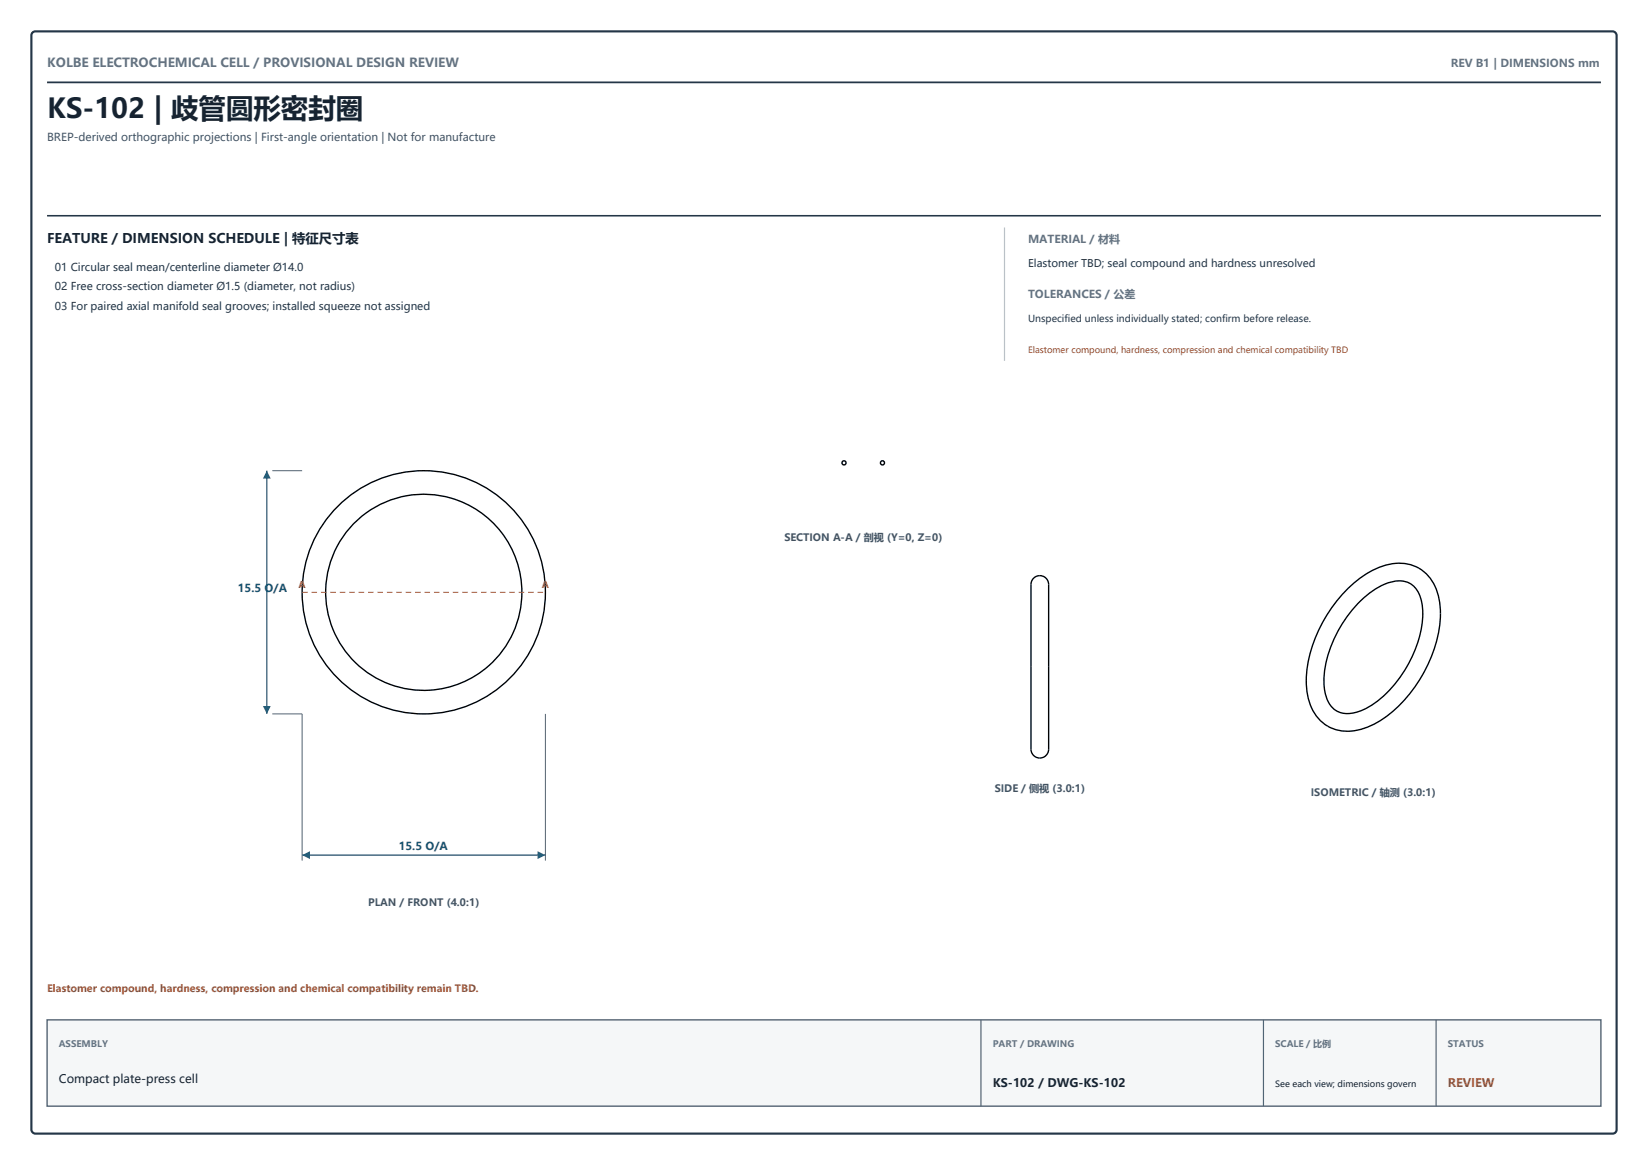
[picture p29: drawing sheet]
<svg xmlns="http://www.w3.org/2000/svg" width="315mm" height="223mm" viewBox="0 0 315 223" stroke-linecap="round" stroke-linejoin="round" font-family="sans-serif">
<defs><g id="words">
<text font-size="5.3" fill="#162331" x="9" y="22.5">KS-102 | 歧管圆形密封圈</text>
<text font-size="2.5" fill="#162331" x="9" y="46.5">FEATURE / DIMENSION SCHEDULE | 特征尺寸表</text>
<text font-size="2.4" fill="#607283" x="9" y="12.7">KOLBE ELECTROCHEMICAL CELL / PROVISIONAL DESIGN REVIEW</text>
<g font-size="2.3" fill="#162331">
<text x="11.3" y="207">Compact plate-press cell</text>
<text x="189.8" y="207.8">KS-102 / DWG-KS-102</text>
</g>
<text font-size="2.3" fill="#9b4b2a" x="276.8" y="207.8">REVIEW</text>
<g font-size="2.1" fill="#607283">
<text x="277.3" y="12.7">REV B1 | DIMENSIONS mm</text>
<text x="196.5" y="46.5">MATERIAL / 材料</text>
<text x="196.5" y="57">TOLERANCES / 公差</text>
</g>
<text font-size="2.1" fill="#435464" x="9" y="27">BREP-derived orthographic projections | First-angle orientation | Not for manufacture</text>
<g font-size="2.1" fill="#243647">
<text x="10.5" y="51.7">01 Circular seal mean/centerline diameter Ø14.0</text>
<text x="10.5" y="55.5">02 Free cross-section diameter Ø1.5 (diameter, not radius)</text>
<text x="10.5" y="59.3">03 For paired axial manifold seal grooves; installed squeeze not assigned</text>
</g>
<g font-size="2.1" fill="#14526f">
<text x="45.5" y="113.2">15.5 O/A</text>
<text x="76.2" y="162.6">15.5 O/A</text>
</g>
<text font-size="2" fill="#243647" x="196.5" y="51">Elastomer TBD; seal compound and hardness unresolved</text>
<g font-size="1.9" fill="#435464">
<text x="149.9" y="103.5">SECTION A-A / 剖视 (Y=0, Z=0)</text>
<text x="190.1" y="151.5">SIDE / 侧视 (3.0:1)</text>
<text x="250.5" y="152.2">ISOMETRIC / 轴测 (3.0:1)</text>
<text x="70.3" y="173.2">PLAN / FRONT (4.0:1)</text>
</g>
<text font-size="1.9" fill="#9b4b2a" x="9" y="189.8">Elastomer compound, hardness, compression and chemical compatibility remain TBD.</text>
<text font-size="1.8" fill="#243647" x="196.5" y="61.5">Unspecified unless individually stated; confirm before release.</text>
<g font-size="1.8" fill="#9b4b2a">
<text x="57.1" y="112.4">A</text>
<text x="103.6" y="112.4">A</text>
</g>
<g font-size="1.7" fill="#607283">
<text x="11.3" y="200.2">ASSEMBLY</text>
<text x="189.8" y="200.2">PART / DRAWING</text>
<text x="243.8" y="200.2">SCALE / 比例</text>
<text x="276.8" y="200.2">STATUS</text>
</g>
<text font-size="1.6" fill="#9b4b2a" x="196.5" y="67.5">Elastomer compound, hardness, compression and chemical compatibility TBD</text>
<text font-size="1.6" fill="#162331" x="243.8" y="207.8">See each view; dimensions govern</text>
</g></defs>
<path d="M6.2 6.2l.5-.2h301.5a.81 .81 0 0 1 .8 .7v209.3a.75 .75 0 0 1-.8 .7h-301.5a.81 .81 0 0 1-.7-.7v-209.3z" fill="none" stroke="#243647" stroke-width=".41"/>
<path d="M9 15.7h297" fill="none" stroke="#243647" stroke-width=".34"/>
<g fill="none" stroke="#000" stroke-width=".26">
<path d="M197.6 110.5a1.76 1.76 0 0 1 2.1-.1 1.76 1.76 0 0 1 .7 2v27.7a11.5 11.5 0 0 1-.2 4 1.71 1.71 0 0 1-2.1 .7 1.71 1.71 0 0 1-1-1.9v-29.5a3.8 3.8 0 0 1 .5-2.9zM257.5 112.7a15 15 0 0 1 9.9-5 7.6 7.6 0 0 1 7.6 6.5 21.1 21.1 0 0 1-2.6 14 23.1 23.1 0 0 1-11.3 10.9 7.8 7.8 0 0 1-10.1-3.1 14.4 14.4 0 0 1-.8-10.1 27.9 27.9 0 0 1 7.3-13.2zM260.1 114.9a11.2 11.2 0 0 1 7.8-3.8 4.4 4.4 0 0 1 3.9 4.1 19.5 19.5 0 0 1-3.3 13 18.3 18.3 0 0 1-9 7.9 4.4 4.4 0 0 1-6.2-3.5 18.9 18.9 0 0 1 3.3-13.3l1.9-2.7zM200.4 143.2h.1"/>
<circle cx="161.3" cy="88.5" r=".4"/>
<circle cx="168.7" cy="88.5" r=".4"/>
<circle cx="81" cy="113.2" r="23.3"/>
<circle cx="81" cy="113.2" r="18.8"/>
</g>
<path d="M57.7 113.2h46.6" fill="none" stroke="#b14b27" stroke-width=".19" stroke-dasharray="1.1 .7" stroke-linecap="butt"/>
<path d="M57.7 136.5v28.1M104.3 136.5v28.1" fill="none" stroke="#526171" stroke-width=".19"/>
<path d="M57.7 163.5h46.6" fill="none" stroke="#246b8e" stroke-width=".26"/>
<path d="M57.7 163.5l1.6-.7v1.5zM102.7 162.8v1.5l1.6-.8z" fill="#246b8e"/>
<path d="M52 90h5.7M52 136.5h5.7" fill="none" stroke="#526171" stroke-width=".19"/>
<path d="M51 90v46.5" fill="none" stroke="#246b8e" stroke-width=".26"/>
<path d="M51 90l-.7 1.5h1.5zM50.3 135h1.5l-.8 1.5z" fill="#246b8e"/>
<path d="M9 41.3h297" fill="none" stroke="#243647" stroke-width=".3"/>
<path d="M192 43.5v25.5" fill="none" stroke="#b4c0ca" stroke-width=".22"/>
<path d="M9 195h297v16.5h-297z" fill="#f5f7f8" stroke="#526171" stroke-width=".26"/>
<path d="M187.5 195v16.5M241.5 195v16.5M274.5 195v16.5" fill="none" stroke="#526171" stroke-width=".22"/>
<use href="#words"/>
</svg>
